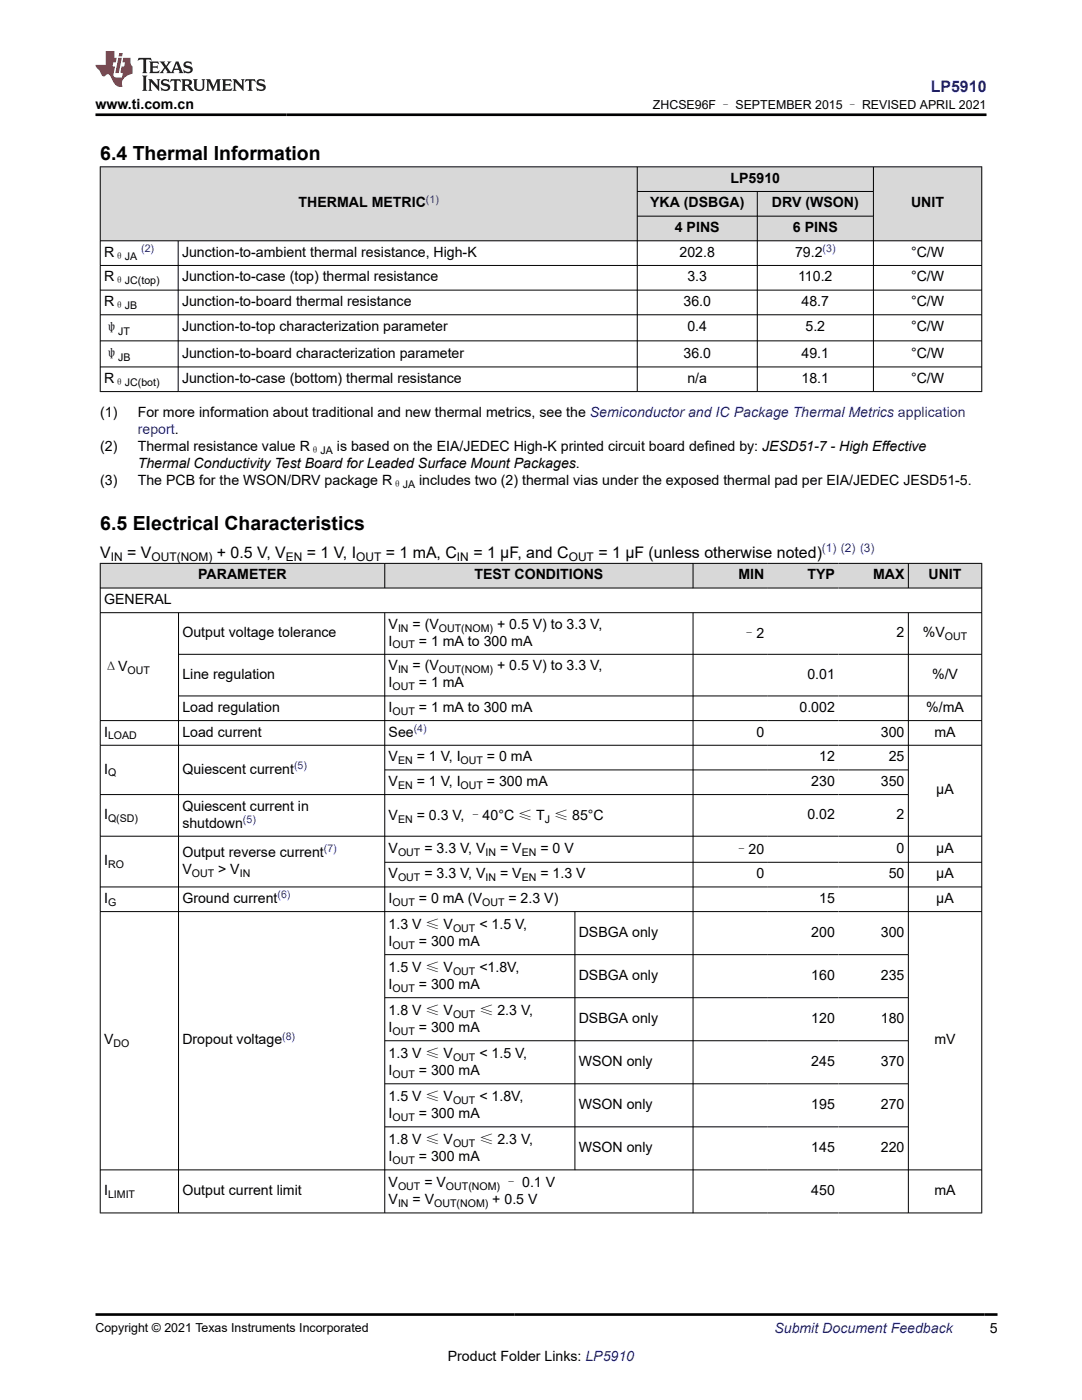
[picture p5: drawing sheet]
<svg xmlns="http://www.w3.org/2000/svg" width="216mm" height="279mm" viewBox="0 0 216 279" stroke-linecap="round" stroke-linejoin="round" font-family="sans-serif">
<defs><g id="words">
<g font-size="3.9">
<text x="20" y="31.9">6.4 Thermal Information</text>
<text x="20" y="105.8">6.5 Electrical Characteristics</text>
</g>
<text font-size="3.2" fill="#00f" x="185.7" y="18.3">LP5910</text>
<g font-size="3.2">
<text x="20" y="111.3">V</text>
<text x="25.4" y="111.3">= V</text>
<text x="43.3" y="111.3">+ 0.5 V, V</text>
<text x="61.2" y="111.3">= 1 V, I</text>
<text x="77" y="111.3">= 1 mA, C</text>
<text x="94.4" y="111.3">= 1 µF, and C</text>
<text x="119.4" y="111.3">= 1 µF (unless otherwise noted)</text>
</g>
<g font-size="2.8">
<text x="19" y="21.7">www.ti.com.cn</text>
<text x="59.6" y="41.4">THERMAL METRIC</text>
<text x="129.7" y="41.4">YKA (DSBGA)</text>
<text x="145.8" y="36.5">LP5910</text>
<text x="154" y="41.4">DRV (WSON)</text>
<text x="181.8" y="41.4">UNIT</text>
<text x="134.7" y="46.3">4 PINS</text>
<text x="158.2" y="46.3">6 PINS</text>
<text x="20.8" y="51.2">R</text>
<text x="36.3" y="51.2">Junction-to-ambient thermal resistance, High-K</text>
<text x="135.6" y="51.2">202.8</text>
<text x="158.7" y="51.2">79.2</text>
<text x="181.8" y="51.2">°C/W</text>
<text x="20.8" y="56.2">R</text>
<text x="36.3" y="56.2">Junction-to-case (top) thermal resistance</text>
<text x="137.2" y="56.2">3.3</text>
<text x="159.3" y="56.2">110.2</text>
<text x="181.8" y="56.2">°C/W</text>
<text x="20.8" y="61.1">R</text>
<text x="36.3" y="61.1">Junction-to-board thermal resistance</text>
<text x="136.4" y="61.1">36.0</text>
<text x="160" y="61.1">48.7</text>
<text x="181.8" y="61.1">°C/W</text>
<text x="20.8" y="66.3">ψ</text>
<text x="20.8" y="71.5">ψ</text>
<text x="36.3" y="66.2">Junction-to-top characterization parameter</text>
<text x="36.3" y="71.4">Junction-to-board characterization parameter</text>
<text x="136.4" y="71.4">36.0</text>
<text x="137.2" y="66.2">0.4</text>
<text x="160" y="71.4">49.1</text>
<text x="160.7" y="66.2">5.2</text>
<text x="181.8" y="66.2">°C/W</text>
<text x="181.8" y="71.4">°C/W</text>
<text x="20.8" y="76.4">R</text>
<text x="36.3" y="76.4">Junction-to-case (bottom) thermal resistance</text>
<text x="137.2" y="76.4">n/a</text>
<text x="160" y="76.4">18.1</text>
<text x="181.8" y="76.4">°C/W</text>
<text x="20" y="83.2">(1)</text>
<text x="27.5" y="83.2">For more information about traditional and new thermal metrics, see the Semiconductor and IC Package Thermal Metrics application</text>
<text x="20" y="90">(2)</text>
<text x="27.5" y="90">Thermal resistance value R</text>
<text x="67.2" y="90">is based on the EIA/JEDEC High-K printed circuit board defined by: JESD51-7 - High Effective</text>
<text x="27.5" y="93.4">Thermal Conductivity Test Board for Leaded Surface Mount Packages.</text>
<text x="20" y="96.8">(3)</text>
<text x="27.5" y="96.8">The PCB for the WSON/DRV package R</text>
<text x="83.6" y="96.8">includes two (2) thermal vias under the exposed thermal pad per EIA/JEDEC JESD51-5.</text>
<text x="39.6" y="115.6">PARAMETER</text>
<text x="94.7" y="115.6">TEST CONDITIONS</text>
<text x="147.3" y="115.6">MIN</text>
<text x="161.1" y="115.6">TYP</text>
<text x="174.2" y="115.6">MAX</text>
<text x="185.3" y="115.6">UNIT</text>
<text x="20.8" y="120.5">GENERAL</text>
<text x="77.5" y="125.5">V</text>
<text x="82.3" y="125.5">= (V</text>
<text x="99.2" y="125.5">+ 0.5 V) to 3.3 V,</text>
<text x="36.4" y="127.2">Output voltage tolerance</text>
<text x="77.5" y="128.9">I</text>
<text x="83.6" y="128.9">= 1 mA to 300 mA</text>
<text x="148.1" y="127.3">–2</text>
<text x="178.9" y="127.2">2</text>
<text x="184.1" y="127.2">%V</text>
<text x="20.8" y="133.9">ΔV</text>
<text x="36.4" y="135.5">Line regulation</text>
<text x="77.5" y="137.2">I</text>
<text x="77.5" y="133.8">V</text>
<text x="82.3" y="133.8">= (V</text>
<text x="83.6" y="137.2">= 1 mA</text>
<text x="99.2" y="133.8">+ 0.5 V) to 3.3 V,</text>
<text x="161.1" y="135.5">0.01</text>
<text x="186" y="135.5">%/V</text>
<text x="36.4" y="142.1">Load regulation</text>
<text x="77.5" y="142.1">I</text>
<text x="83.6" y="142.1">= 1 mA to 300 mA</text>
<text x="159.5" y="142.1">0.002</text>
<text x="184.8" y="142.1">%/mA</text>
<text x="20.8" y="147">I</text>
<text x="36.4" y="147">Load current</text>
<text x="77.5" y="147">See</text>
<text x="150.9" y="147">0</text>
<text x="175.8" y="147">300</text>
<text x="186.5" y="147">mA</text>
<text x="20.8" y="154.4">I</text>
<text x="36.4" y="154.4">Quiescent current</text>
<text x="77.5" y="151.9">V</text>
<text x="83.1" y="151.9">= 1 V, I</text>
<text x="97.2" y="151.9">= 0 mA</text>
<text x="163.5" y="151.9">12</text>
<text x="177.3" y="151.9">25</text>
<text x="36.4" y="161.8">Quiescent current in</text>
<text x="77.5" y="156.8">V</text>
<text x="83.1" y="156.8">= 1 V, I</text>
<text x="97.2" y="156.8">= 300 mA</text>
<text x="161.9" y="156.8">230</text>
<text x="175.8" y="156.8">350</text>
<text x="186.8" y="158.5">µA</text>
<text x="20.8" y="163.5">I</text>
<text x="36.4" y="165.2">shutdown</text>
<text x="77.5" y="163.6">V</text>
<text x="83.1" y="163.6">= 0.3 V, –40°C ≤ T ≤ 85°C</text>
<text x="161.1" y="163.5">0.02</text>
<text x="178.9" y="163.5">2</text>
<text x="20.8" y="172.7">I</text>
<text x="36.4" y="171">Output reverse current</text>
<text x="77.5" y="170.2">V</text>
<text x="84.7" y="170.2">= 3.3 V, V</text>
<text x="99.8" y="170.2">= V</text>
<text x="107.8" y="170.2">= 0 V</text>
<text x="146.5" y="170.4">–20</text>
<text x="178.9" y="170.2">0</text>
<text x="186.8" y="170.2">µA</text>
<text x="36.4" y="174.4">V</text>
<text x="43.5" y="174.4">&gt; V</text>
<text x="77.5" y="175.3">V</text>
<text x="84.7" y="175.3">= 3.3 V, V</text>
<text x="99.8" y="175.3">= V</text>
<text x="107.8" y="175.3">= 1.3 V</text>
<text x="150.9" y="175.3">0</text>
<text x="177.3" y="175.3">50</text>
<text x="186.8" y="175.3">µA</text>
<text x="20.8" y="180.2">I</text>
<text x="36.4" y="180.2">Ground current</text>
<text x="77.5" y="180.2">I</text>
<text x="77.5" y="185.4">1.3 V ≤ V</text>
<text x="83.6" y="180.2">= 0 mA (V</text>
<text x="95.7" y="185.4">&lt; 1.5 V,</text>
<text x="101.5" y="180.2">= 2.3 V)</text>
<text x="163.5" y="180.2">15</text>
<text x="186.8" y="180.2">µA</text>
<text x="77.5" y="188.8">I</text>
<text x="83.6" y="188.8">= 300 mA</text>
<text x="115.5" y="187">DSBGA only</text>
<text x="161.9" y="187">200</text>
<text x="175.8" y="187">300</text>
<text x="77.5" y="197.4">I</text>
<text x="77.5" y="194">1.5 V ≤ V</text>
<text x="83.6" y="197.4">= 300 mA</text>
<text x="95.7" y="194">&lt;1.8V,</text>
<text x="115.5" y="195.5">DSBGA only</text>
<text x="161.9" y="195.5">160</text>
<text x="175.8" y="195.5">235</text>
<text x="77.5" y="202.6">1.8 V ≤ V</text>
<text x="95.7" y="202.6">≤ 2.3 V,</text>
<text x="20.8" y="208.4">V</text>
<text x="36.4" y="208.4">Dropout voltage</text>
<text x="77.5" y="206">I</text>
<text x="83.6" y="206">= 300 mA</text>
<text x="115.5" y="204.1">DSBGA only</text>
<text x="161.9" y="204.1">120</text>
<text x="175.8" y="204.1">180</text>
<text x="186.5" y="208.4">mV</text>
<text x="77.5" y="211.2">1.3 V ≤ V</text>
<text x="77.5" y="214.6">I</text>
<text x="83.6" y="214.6">= 300 mA</text>
<text x="95.7" y="211.2">&lt; 1.5 V,</text>
<text x="115.5" y="212.7">WSON only</text>
<text x="161.9" y="212.7">245</text>
<text x="175.8" y="212.7">370</text>
<text x="77.5" y="219.8">1.5 V ≤ V</text>
<text x="95.7" y="219.8">&lt; 1.8V,</text>
<text x="115.5" y="221.3">WSON only</text>
<text x="161.9" y="221.3">195</text>
<text x="175.8" y="221.3">270</text>
<text x="77.5" y="223.2">I</text>
<text x="83.6" y="223.2">= 300 mA</text>
<text x="77.5" y="231.7">I</text>
<text x="77.5" y="228.4">1.8 V ≤ V</text>
<text x="83.6" y="231.7">= 300 mA</text>
<text x="95.7" y="228.4">≤ 2.3 V,</text>
<text x="115.5" y="229.9">WSON only</text>
<text x="161.9" y="229.9">145</text>
<text x="175.8" y="229.9">220</text>
<text x="20.8" y="238.5">I</text>
<text x="36.4" y="238.5">Output current limit</text>
<text x="77.5" y="237">V</text>
<text x="84.7" y="237">= V</text>
<text x="100.6" y="237">– 0.1 V</text>
<text x="161.9" y="238.5">450</text>
<text x="186.5" y="238.5">mA</text>
<text x="77.5" y="240.3">V</text>
<text x="82.3" y="240.3">= V</text>
<text x="98.2" y="240.3">+ 0.5 V</text>
<text x="197.5" y="266.1">5</text>
<text x="89.4" y="271.7">Product Folder Links: LP5910</text>
</g>
<g font-size="2.8" fill="#00f">
<text x="27.5" y="86.6">report.</text>
<text x="154.5" y="266.1">Submit Document Feedback</text>
</g>
<g font-size="2.5">
<text x="130.3" y="21.8">ZHCSE96F – SEPTEMBER 2015 – REVISED APRIL 2021</text>
<text x="19" y="265.8">Copyright © 2021 Texas Instruments Incorporated</text>
</g>
<g font-size="2.4">
<text x="22.1" y="111.9">IN</text>
<text x="30.2" y="111.9">OUT(NOM)</text>
<text x="57" y="111.9">EN</text>
<text x="71.1" y="111.9">OUT</text>
<text x="91.2" y="111.9">IN</text>
<text x="113.5" y="111.9">OUT</text>
</g>
<text font-size="2.4" fill="#00f" x="164" y="110.2">(1) (2) (3)</text>
<g font-size="2.1" fill="#00f">
<text x="85" y="40.5">(1)</text>
<text x="28.2" y="50.3">(2)</text>
<text x="164.1" y="50.3">(3)</text>
<text x="82.6" y="146.1">(4)</text>
<text x="58.7" y="153.4">(5)</text>
<text x="48.5" y="164.2">(5)</text>
<text x="64.6" y="170">(7)</text>
<text x="55.4" y="179.3">(6)</text>
<text x="56.3" y="207.5">(8)</text>
</g>
<g font-size="2.1">
<text x="22.8" y="51.8">θJA</text>
<text x="22.8" y="56.7">θJC(top)</text>
<text x="22.8" y="61.7">θJB</text>
<text x="23.6" y="66.9">JT</text>
<text x="22.8" y="77">θJC(bot)</text>
<text x="23.6" y="72.1">JB</text>
<text x="61.8" y="90.6">θJA</text>
<text x="78.3" y="97.3">θJA</text>
<text x="78.3" y="129.4">OUT</text>
<text x="79.4" y="126">IN</text>
<text x="87.6" y="126">OUT(NOM)</text>
<text x="188.5" y="127.7">OUT</text>
<text x="25.5" y="134.5">OUT</text>
<text x="78.3" y="137.7">OUT</text>
<text x="79.4" y="134.3">IN</text>
<text x="87.6" y="134.3">OUT(NOM)</text>
<text x="78.3" y="142.6">OUT</text>
<text x="21.6" y="147.6">LOAD</text>
<text x="21.6" y="154.9">Q</text>
<text x="79.4" y="152.5">EN</text>
<text x="91.9" y="152.5">OUT</text>
<text x="79.4" y="157.4">EN</text>
<text x="91.9" y="157.4">OUT</text>
<text x="21.6" y="164">Q(SD)</text>
<text x="79.4" y="164.2">EN</text>
<text x="108.7" y="164.2">J</text>
<text x="21.6" y="173.2">RO</text>
<text x="79.4" y="170.8">OUT</text>
<text x="96.9" y="170.8">IN</text>
<text x="104.1" y="170.8">EN</text>
<text x="38.3" y="174.9">OUT</text>
<text x="47.8" y="174.9">IN</text>
<text x="79.4" y="175.8">OUT</text>
<text x="96.9" y="175.8">IN</text>
<text x="104.1" y="175.8">EN</text>
<text x="21.6" y="180.8">G</text>
<text x="78.3" y="180.8">OUT</text>
<text x="90.4" y="186">OUT</text>
<text x="96.2" y="180.8">OUT</text>
<text x="78.3" y="189.4">OUT</text>
<text x="78.3" y="197.9">OUT</text>
<text x="90.4" y="194.6">OUT</text>
<text x="90.4" y="203.2">OUT</text>
<text x="22.6" y="209">DO</text>
<text x="78.3" y="206.5">OUT</text>
<text x="78.3" y="215.1">OUT</text>
<text x="90.4" y="211.7">OUT</text>
<text x="90.4" y="220.3">OUT</text>
<text x="78.3" y="223.7">OUT</text>
<text x="78.3" y="232.3">OUT</text>
<text x="90.4" y="228.9">OUT</text>
<text x="21.6" y="239.1">LIMIT</text>
<text x="79.4" y="237.5">OUT</text>
<text x="89" y="237.5">OUT(NOM)</text>
<text x="79.4" y="240.9">IN</text>
<text x="86.6" y="240.9">OUT(NOM)</text>
</g>
</g></defs>
<g fill="#d8d8d8">
<path d="M20 33.3h175.9v4.9h-175.9z" fill-rule="evenodd"/>
<path d="M20.1 33.4h107v14.6h-107z" fill-rule="evenodd"/>
<path d="M127.2 33.4h47v4.8h-47z" fill-rule="evenodd"/>
<path d="M174.3 33.4h21.5v14.6h-21.5z" fill-rule="evenodd"/>
<path d="M127.2 38.3h23.8v4.8h-23.8z" fill-rule="evenodd"/>
<path d="M151.2 38.3h23v4.8h-23z" fill-rule="evenodd"/>
<path d="M127.2 43.2h23.8v4.8h-23.8z" fill-rule="evenodd"/>
<path d="M151.2 43.2h23v4.8h-23z" fill-rule="evenodd"/>
</g>
<g fill="none" stroke="#000" stroke-width=".2">
<path d="M19.9 33.3h176.1M20 33.2v45M127.2 33.2v45M127.2 38.2h47.1M151.1 38.2v40M174.3 33.2v45M195.9 33.2v45M19.9 48.1h176.1M19.9 53h176.1M19.9 57.9h176.1M35.6 48.1v30.1M127.2 43.1h47.1"/>
<path d="M19.9 62.8h176.1M19.9 68h176.1M19.9 73.2h176.1M19.9 78.2h176.1"/>
</g>
<g fill="#d8d8d8">
<path d="M20 112.4h175.9v5h-175.9z" fill-rule="evenodd"/>
<path d="M20.1 112.5h56.6v4.8h-56.6z" fill-rule="evenodd"/>
<path d="M76.8 112.5h61.4v4.8h-61.4z" fill-rule="evenodd"/>
<path d="M138.4 112.5h14.8v4.8h-14.8z" fill-rule="evenodd"/>
<path d="M153.2 112.5h14.1v4.8h-14.1z" fill-rule="evenodd"/>
<path d="M167.3 112.5h13.9v4.8h-13.9z" fill-rule="evenodd"/>
<path d="M181.3 112.5h14.5v4.8h-14.5z" fill-rule="evenodd"/>
</g>
<g fill="none" stroke="#000" stroke-width=".2">
<path d="M19.9 112.4h176.1M19.9 117.4h176.1M20 112.4v129.7M76.8 112.4v5M138.3 112.4v5M181.3 112.4v5M195.9 112.4v129.7M19.9 122.3h176.1M35.6 122.3v119.8M35.6 130.6h160.4M35.6 138.9h160.4M76.8 122.3v119.8"/>
<path d="M138.3 122.3v119.8M181.3 122.3v119.8M19.9 148.7h176.1M76.8 153.7h104.5M181.3 158.6h-161.4M196 143.8h-176.1M19.9 166.9h176.1M19.9 177h176.1M76.8 172.1h119.2M19.9 181.9h176.1M76.8 190.5h104.5M76.8 199.1h104.5"/>
<path d="M114.7 181.9v51.6M76.8 207.7h104.5M76.8 216.3h104.5M19.9 233.5h176.1M76.8 224.9h104.5M19.9 242.1h176.1"/>
</g>
<path d="M27.7 11.6l-.2 .5 .5-.2h.6v.1v2.2l-.2 .4h1l-.2-.4v-2.2v-.1h.5l.5 .2-.1-.5zM29.8 12.3l.2 .4v1.5l-.2 .4h1.9l.1-.6a1.08 1.08 0 0 1-1.3 .2v-.7h.6l.4 .2v-.7l-.4 .2h-.6v-.5l.2-.2a1 1 0 0 1 1 .3l-.1-.5zM31.8 12.3l1 1.1-1 1.2h.9l-.2-.2 .4-.8 .5 .8-.2 .2h1.6l-.2-.2 .1-.5h1l.1 .5-.1 .2h.9l-.2-.3-.8-2h-.5l-1 2.2-.8-1.1 .9-1.1h-.8l.2 .2-.5 .6-.3-.6 .1-.2zM35.2 12.7l.4 1h-.8zM36.8 12.4a.65 .65 0 0 0-.2 .7 .65 .65 0 0 0 .6 .5l.7 .1 .1 .3a.79 .79 0 0 1-.7 .4 .79 .79 0 0 1-.7-.5l.1 .7 .2-.1a.93 .93 0 0 0 1.1 .1 .93 .93 0 0 0 .4-1 1.46 1.46 0 0 0-1.2-.6l-.1-.3a1.09 1.09 0 0 1 1.2 .2l-.2-.6-.1 .1-.6-.2zM28.4 15.1l.2 .4v2.2l-.2 .4h1l-.2-.4v-2.2l.2-.4zM29.6 15.8l.2 .4v1.5l-.2 .4h.8l-.3-.4v-1.3l1.7 1.8v-2l.2-.4h-.8l.2 .2 .1 1.1-1.2-1.3zM32.3 15.9a.65 .65 0 0 0-.2 .8 .65 .65 0 0 0 .7 .4l.6 .2 .1 .2a.79 .79 0 0 1-.7 .4 .79 .79 0 0 1-.7-.5l.1 .7 .2-.1a.93 .93 0 0 0 1.1 .1 .93 .93 0 0 0 .4-.9 1.46 1.46 0 0 0-1.2-.6l-.1-.4a1.09 1.09 0 0 1 1.2 .2l-.2-.6-.1 .1-.6-.1zM34.1 15.8l-.1 .6a.63 .63 0 0 1 .7-.3l.1 1.6-.3 .4h1l-.2-.4v-1.6a.66 .66 0 0 1 .8 .3l-.1-.6zM36.2 15.8l.2 .4v1.5l-.2 .4h.9l-.2-.2v-.7h.5l.1 .2a.79 .79 0 0 0 1.2 .6l-1-.9a.61 .61 0 0 0 .6-.6 .61 .61 0 0 0-.5-.7zM36.9 16.1h.2a.47 .47 0 0 1 .5 .1 .47 .47 0 0 1 .1 .5l-.2 .1-.6 .1zM38.5 15.8l.2 .2a2.27 2.27 0 0 0 .4 2 1.04 1.04 0 0 0 1.7-.7v-1.3l.2-.2h-.8l.2 .4v1.1a.6 .6 0 0 1-.6 .6 .6 .6 0 0 1-.6-.6v-1.1l.3-.4zM41.1 15.8l.2 .4v1.5l-.2 .4h.7l-.2-.4v-1.4l.9 1.9 .8-1.9v1.4l-.2 .4h1l-.3-.4v-1.5l.3-.4h-.8l-.7 1.5-.7-1.5zM44.3 15.8l.2 .4v1.5l-.2 .4h1.9l.1-.6a1.09 1.09 0 0 1-1.3 .2v-.7h.6l.4 .2v-.6l-.4 .2h-.6v-.6l.2-.1a1.01 1.01 0 0 1 1 .3l-.1-.6zM46.4 15.8l.3 .4v1.5l-.3 .4h.8l-.2-.4v-1.3l1.6 1.8v-2l.2-.4h-.7l.2 .2v1.1l-1.2-1.3zM49 15.8l-.1 .6a.63 .63 0 0 1 .8-.3v1.6l-.3 .4h1l-.2-.4v-1.6a.66 .66 0 0 1 .8 .3l-.1-.6zM51.4 15.9a.65 .65 0 0 0-.2 .8 .65 .65 0 0 0 .6 .4l.6 .2 .2 .2a.79 .79 0 0 1-.8 .4 .79 .79 0 0 1-.6-.5l.1 .7 .2-.1a.93 .93 0 0 0 1 .1 .93 .93 0 0 0 .5-.9 1.46 1.46 0 0 0-1.3-.6l-.1-.4a1.09 1.09 0 0 1 1.3 .2l-.2-.6-.2 .1-.5-.1z" fill="#231f20"/>
<path d="M21.1 10.2v2.8h-2.1l.1 .3 .9 1a.95 .95 0 0 0 .9 .9 .59 .59 0 0 1 .6-.4 .59 .59 0 0 1 .5 .4l.4 .7a1.59 1.59 0 0 0 2.1 1.4 1.61 1.61 0 0 1 1-2.3l1-.3-.1-1.5a1.59 1.59 0 0 1-.4-1.7h-1.4l-.2 .9h.5l-.1 .9h-.5l-.2 1v.2l.4 .1-.2 .9h-.6a.73 .73 0 0 1-1.1-.7l.3-1.5h-.5l.2-.9h.5l.2-.9h-.5v-1.3zM23.6 11.5l-.6 3.1h.7l.6-3.1zM23.8 10.6l-.1 .6h.7l.1-.6z" fill="#ed1c24"/>
<path d="M19 22.9h177.8M19.1 262.3h179.9" fill="none" stroke="#000" stroke-width=".53"/>
<use href="#words"/>
</svg>
